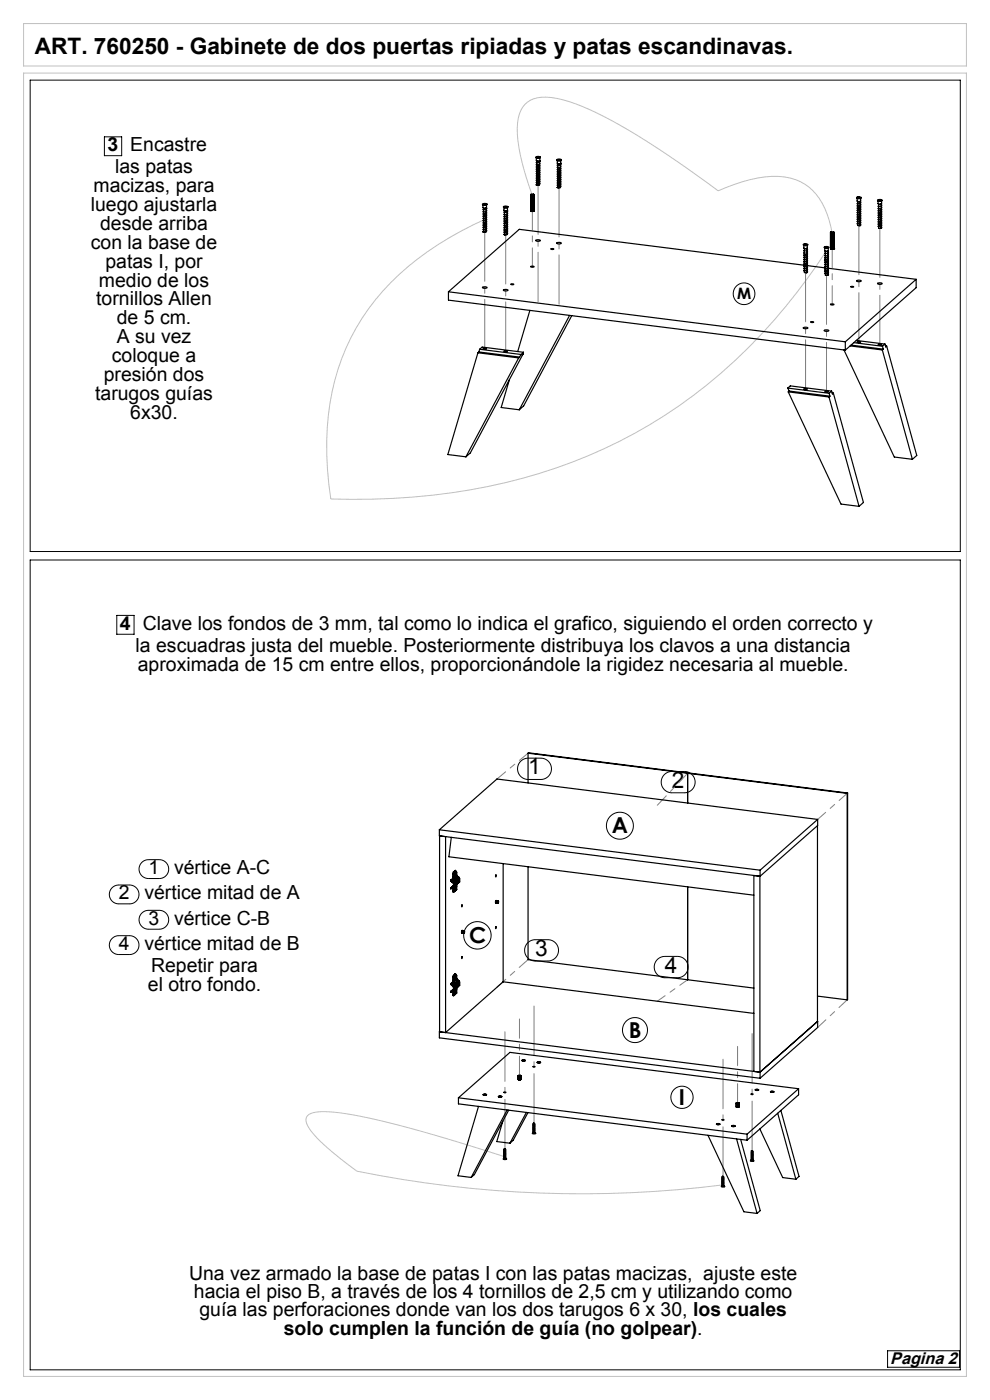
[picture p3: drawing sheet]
<svg xmlns="http://www.w3.org/2000/svg" width="210mm" height="297mm" viewBox="0 0 210 297" stroke-linecap="round" stroke-linejoin="round" font-family="sans-serif">
<defs><g id="words">
<g font-size="4.8">
<text x="7.4" y="11.5">ART. 760250 - Gabinete de dos puertas ripiadas y patas escandinavas.</text>
<text x="112" y="164.3">1</text>
<text x="142.5" y="167.1">2</text>
<text x="113.5" y="202.8">3</text>
<text x="141" y="206.3">4</text>
</g>
<g font-size="4.7">
<text x="129.8" y="176.7">A</text>
<text x="99.5" y="200">C</text>
<text x="133.4" y="220.1">B</text>
<text x="144" y="234.3">I</text>
</g>
<g font-size="4.1">
<text x="22.8" y="32.1">3</text>
<text x="27.6" y="32.1">Encastre</text>
<text x="19.9" y="40.8">macizas, para</text>
<text x="24.4" y="36.8">las patas</text>
<text x="19.3" y="44.8">luego ajustarla</text>
<text x="19.3" y="52.8">con la base de</text>
<text x="21.2" y="48.8">desde arriba</text>
<text x="22.4" y="56.8">patas I, por</text>
<text x="20.4" y="64.8">tornillos Allen</text>
<text x="21" y="60.8">medio de los</text>
<text x="24.8" y="68.8">de 5 cm.</text>
<text x="23.7" y="76.8">coloque a</text>
<text x="24.8" y="72.8">A su vez</text>
<text x="22" y="80.8">presión dos</text>
<text x="20.2" y="84.8">tarugos guías</text>
<text x="27.6" y="88.8">6x30.</text>
<text x="25.5" y="133.6">4</text>
<text x="30.3" y="133.6">Clave los fondos de 3 mm, tal como lo indica el grafico, siguiendo el orden correcto y</text>
<text x="28.8" y="138.3">la escuadras justa del mueble. Posteriormente distribuya los clavos a una distancia</text>
<text x="29.2" y="142.3">aproximada de 15 cm entre ellos, proporcionándole la rigidez necesaria al mueble.</text>
<text x="31.5" y="185.4">1</text>
<text x="36.9" y="185.4">vértice A-C</text>
<text x="25.2" y="190.8">2</text>
<text x="30.6" y="190.8">vértice mitad de A</text>
<text x="31.5" y="196.2">3</text>
<text x="36.9" y="196.2">vértice C-B</text>
<text x="25.2" y="201.6">4</text>
<text x="30.6" y="201.6">vértice mitad de B</text>
<text x="32.1" y="206.3">Repetir para</text>
<text x="31.4" y="210.3">el otro fondo.</text>
<text x="40.1" y="271.5">Una vez armado la base de patas I con las patas macizas, ajuste este</text>
<text x="41.1" y="275.4">hacia el piso B, a través de los 4 tornillos de 2,5 cm y utilizando como</text>
<text x="42.3" y="279.3">guía las perforaciones donde van los dos tarugos 6 x 30, los cuales</text>
<text x="60.2" y="283.1">solo cumplen la función de guía (no golpear).</text>
</g>
<text font-size="3.6" x="188.8" y="289.3">Pagina 2</text>
<text font-size="3.3" x="156.4" y="63.4">M</text>
</g></defs>
<path d="M5 15.5h200v276.5h-200zM5 5h200v9h-200zM103 46.5a60.5 60.5 0 0 0-24.8 19 48.8 48.8 0 0 0-8.9 31l.4 6.2 .5 3.2a132 132 0 0 0 51.2-7.9 108.8 108.8 0 0 0 49.8-38.8l4.3-6.2M112.9 41.4a45 45 0 0 1-3.2-14.3 6.2 6.2 0 0 1 2.8-5.8 9.2 9.2 0 0 1 6.9-.1 63.9 63.9 0 0 1 15.8 7.5l8.7 5.8 8.4 6a29.7 29.7 0 0 1 12.8-3.1 10.9 10.9 0 0 1 10.3 7.9l1.1 4.2M107.2 245.4a256.4 256.4 0 0 0-33.5-9.1 17.2 17.2 0 0 0-7.8-.1 1.6 1.6 0 0 0-.6 2.6 30.5 30.5 0 0 0 7.8 7.7l2.6 2a238.9 238.9 0 0 0 77.8 2.9" fill="none" stroke="#c0c0c0" stroke-width=".21"/>
<g fill="none" stroke="#000" stroke-width=".21">
<path d="M6.4 17h197.3v100h-197.3zM22.1 29h3.7v4h-3.7zM6.4 118.8h197.3v171.8h-197.3zM24.8 130.6h3.6v4h-3.6zM110.5 161.5a2.26 2.26 0 0 1 1.5-.7h2.7a2.26 2.26 0 0 1 2.3 2.3 2.26 2.26 0 0 1-2.3 2.3h-2.7a2.26 2.26 0 0 1-2.1-1.5 2.26 2.26 0 0 1 .6-2.4zM141 164.3a2.26 2.26 0 0 1 1.5-.6h2.7a2.26 2.26 0 0 1 2.3 2.2 2.26 2.26 0 0 1-2.3 2.3h-2.7a2.26 2.26 0 0 1-2.1-1.4 2.26 2.26 0 0 1 .6-2.5zM23.7 188.4a2 2 0 0 1 1.5-.7h2.3a2 2 0 0 1 2 2 2 2 0 0 1-2 2h-2.3a2 2 0 0 1-1.8-1.2 2 2 0 0 1 .3-2.1zM23.7 199.1a2 2 0 0 1 1.5-.6h2.3a2 2 0 0 1 2 2 2 2 0 0 1-2 2h-2.3a2 2 0 0 1-1.8-1.2 2 2 0 0 1 .3-2.2zM30 183a2 2 0 0 1 1.5-.6h2.3a2 2 0 0 1 2 2 2 2 0 0 1-2 2h-2.3a2 2 0 0 1-1.8-1.2 2 2 0 0 1 .3-2.2zM30 193.7a2 2 0 0 1 1.5-.6h2.3a2 2 0 0 1 2 2 2 2 0 0 1-2 2h-2.3a2 2 0 0 1-1.8-1.2 2 2 0 0 1 .3-2.2zM112 200a2.26 2.26 0 0 1 1.5-.6h2.7a2.26 2.26 0 0 1 2.3 2.2 2.26 2.26 0 0 1-2.3 2.3h-2.7a2.26 2.26 0 0 1-2.1-1.4 2.26 2.26 0 0 1 .6-2.5zM139.5 203.5a2.26 2.26 0 0 1 1.5-.6h2.7a2.26 2.26 0 0 1 2.3 2.3 2.26 2.26 0 0 1-2.3 2.2h-2.7a2.26 2.26 0 0 1-2.1-1.4 2.26 2.26 0 0 1 .6-2.5z"/>
<path d="M188.3 286.6h15.2v3.5h-15.2z"/>
<circle cx="157.8" cy="62.3" r="2.3"/>
<circle cx="131.5" cy="175.2" r="2.86"/>
<circle cx="101.3" cy="198.4" r="2.91"/>
<circle cx="134.7" cy="218.5" r="2.65"/>
<circle cx="144.7" cy="232.8" r="2.36"/>
</g>
<path d="M102.8 74v-24.8M107.3 74.5v-24.7M114.1 64v-24.8M118.6 64.5v-24.7M182.2 72.6v-24.8M186.6 73.1v-24.7M170.9 82.5v-24.7M175.3 83.1v-24.7" fill="none" stroke="#808080" stroke-width=".21" stroke-dasharray="15.2 1.3 1.3 1.3" stroke-dashoffset="4.8"/>
<path d="M112.9 44.8v11.8M176.5 64.6v-11.8" fill="none" stroke="#808080" stroke-width=".21" stroke-dasharray="15.2 1.3 1.3 1.3" stroke-dashoffset="11.3"/>
<path d="M112 159.8l-6.6 5.5M173.4 218l6.3-5.9" fill="none" stroke="#808080" stroke-width=".21" stroke-dasharray="15.2 1.3 1.3 1.3" stroke-dashoffset="12.9"/>
<path d="M113.3 238.3v-24.9M107.1 243.7v-24.8M153.4 249.6v-24.9M159.5 244.1v-24.8" fill="none" stroke="#808080" stroke-width=".21" stroke-dasharray="15.2 1.3 1.3 1.3" stroke-dashoffset="4.7"/>
<path d="M112 203.6l-6.6 5.8" fill="none" stroke="#808080" stroke-width=".21" stroke-dasharray="15.2 1.3 1.3 1.3" stroke-dashoffset="12.7"/>
<path d="M110.2 228.2v-12M156.5 234v-12" fill="none" stroke="#808080" stroke-width=".21" stroke-dasharray="15.2 1.3 1.3 1.3" stroke-dashoffset="11.1"/>
<path d="M139.4 170.8l6.5-6.8" fill="none" stroke="#808080" stroke-width=".21" stroke-dasharray="15.2 1.3 1.3 1.3" stroke-dashoffset="12.5"/>
<path d="M145.9 207.8l-6.5 4.6" fill="none" stroke="#808080" stroke-width=".21" stroke-dasharray="15.2 1.3 1.3 1.3" stroke-dashoffset="13.2"/>
<path d="M173.4 173.8l6.3-5.5" fill="none" stroke="#808080" stroke-width=".21" stroke-dasharray="15.2 1.3 1.3 1.3" stroke-dashoffset="13"/>
<g fill="none" stroke="#000" stroke-width=".25">
<path d="M113.7 33.3l.3-.1a.39 .39 0 0 1 .6 .2l-.6 .1zM113.7 33.4l.4 .2 .5-.2M113.8 33.5v.6l.3 .1 .4-.1v-.6M113.8 34.1l.1 .1M113.8 39.2l.1 .1M113.9 34.2v.2M113.9 35v.4M113.9 35.5v.3M113.9 36v.3M113.9 37.8v.4M113.9 38.3v.4M113.9 38.8v.3"/>
<path d="M113.9 36.9h.1M114 33.3v.1M114.1 39.2l-.2 .1M114.2 33.3h.2l-.3 .1-.1-.1M114.2 33.3h-.2M114.2 33.3v.1M114.4 38.7v.3l-.5 .1M114.4 38.2v.3l-.5 .2M114.4 37.7a.4 .4 0 0 1-.5 .5M114.4 37.3a.41 .41 0 0 1-.5 .4v-.3l.2-.1M114.4 36.8a.41 .41 0 0 1-.5 .4v-.3M114.4 36.3v.3l-.3 .2h-.2v-.4"/>
<path d="M114.4 35.8v.3l-.5 .2M114.4 35.4a.4 .4 0 0 1-.5 .4M114.4 34.9a.4 .4 0 0 1-.5 .5M114.4 38.8l.1 .2-.8 .2 .2-.1M114.4 38.3l.1 .3-.8 .1h.2M114.4 37.8l.1 .1v.2l-.8 .1h.2M114.4 35.5l.1 .3-.8 .1 .2-.1M114.4 35l.2 .1-.1 .2-.8 .1h.2M114.4 34.5l.2 .2-.1 .2-.8 .1 .2-.1v-.4M114.4 39.1l-.1 .2-.4-.1M114.4 34.4v.3M114.4 37.4l.2 .1-.1 .2-.8 .1 .2-.1"/>
<path d="M114.4 36.9l.2 .1-.2 .2-.7 .1h.2M114.4 36.4l.2 .2-.2 .2h-.7h.2M114.4 35.9l.1 .3-.8 .2 .2-.1M114.4 34.2h.2l-.2 .2-.7 .1 .2-.1M114.5 34.1l-.6 .1M118.1 33.9l.3-.1a.39 .39 0 0 1 .6 .2l-.6 .1zM118.1 34l.4 .1h.4M118.2 34v.6l.4 .1 .4-.1v-.6M118.2 34.7l.6 .1M118.3 35.1v.4M118.3 35.6v.3M118.3 37.5v.3"/>
<path d="M118.3 37.9v.4M118.3 39.3v.4M118.3 37.5h.1M118.4 33.9h.1M118.5 39.8h-.2M118.6 37.9h-.3M118.7 33.8l.1 .1-.3 .1-.1-.1M118.7 33.8l-.3 .1M118.7 33.8v.2M118.8 39.2a.58 .58 0 0 1-.6 .6l.7-.1 .1-.2-.2-.2M118.8 38.8v.3l-.5 .1M118.8 38.3a.4 .4 0 0 1-.5 .5v-.4"/>
<path d="M118.8 37.8a.59 .59 0 0 1-.6 .5l.7-.1 .1-.2-.2-.1M118.8 37.3a.59 .59 0 0 1-.6 .6l.7-.1 .1-.2-.2-.2M118.8 36.9l-.1 .3-.4 .1M118.8 36.4v.3l-.5 .2M118.8 35.9a.4 .4 0 0 1-.5 .5v-.4M118.8 35.5a.4 .4 0 0 1-.5 .4M118.8 38.9l.2 .3-.8 .1 .1-.4M118.8 38.4l.2 .1-.1 .2-.8 .1h.3M118.8 37l.2 .1-.1 .2-.7 .1h.1v-.4M118.8 36.5l.2 .3-.8 .2 .1-.5M118.8 36l.2 .3-.9 .2 .3-.1M118.8 35.6l.2 .1-.1 .2-.8 .1 .3-.1"/>
<path d="M118.8 35.1l.2 .1-.1 .2-.7 .1h.2M118.8 39.7l-.1 .2-.4-.1M118.8 35v.2M118.9 34.7l.1 .1-.1 .2-.7 .1 .1-.1v-.3M118.9 34.7l-.1 .1M119.1 34l-.2 .1M102.3 43.3l.3-.1a.39 .39 0 0 1 .7 .2l-.6 .1zM102.4 43.4l.1 .1M102.5 43.5v.6l.3 .1 .4-.1v-.6M102.5 43.5h.7M102.5 44.1l.4 .1 .3-.1M102.5 49.2h.1"/>
<path d="M102.6 44.5v.4M102.6 45.9v.4M102.6 46.4v.4M102.6 48.3v.3M102.6 48.8v.3M102.6 46.9h.1M102.7 43.3v.1M102.8 49.2h-.2M102.9 43.3h.1l-.2 .1-.1-.1M102.9 43.3h-.2M102.9 43.3v.1M103.1 48.7v.2l-.5 .2"/>
<path d="M103.1 48.2l-.1 .3-.4 .1M103.1 47.7a.4 .4 0 0 1-.5 .5v-.4M103.1 47.2a.41 .41 0 0 1-.5 .5v-.4h.2M103.1 46.8a.41 .41 0 0 1-.5 .4v-.3M103.1 46.3l-.1 .4-.4 .1M103.1 45.8l-.1 .3-.4 .2M103.1 45.3a.4 .4 0 0 1-.5 .5v-.3M103.1 44.9a.41 .41 0 0 1-.5 .4v-.3M103.1 48.8l.1 .2-.8 .2 .2-.1M103.1 48.3l.1 .3-.8 .1h.2M103.1 47.8l.1 .1v.2l-.8 .1h.2M103.1 47.3l.1 .1v.3h-.8h.2"/>
<path d="M103.1 46.9l.2 .1-.2 .2-.7 .1 .2-.1M103.1 46.4l.2 .1-.2 .3h-.7h.2M103.1 45.9l.1 .3-.8 .1h.2M103.1 45.4l.1 .4-.8 .1 .2-.1M103.1 45l.1 .1v.2l-.8 .1h.2M103.1 44.5l.1 .1-.1 .3h-.7h.2M103.1 49.1l-.1 .2-.4-.1M103.1 44.4v.2M103.1 44.1l.2 .1-.2 .2-.7 .1 .2-.1v-.2M103.3 43.4l-.1 .1M106.8 43.8l.3-.1a.39 .39 0 0 1 .6 .3h-.6zM106.8 43.9l.5 .2 .4-.2"/>
<path d="M106.9 44v.6l.4 .1 .3-.1v-.6M106.9 44.6l.4 .2 .3-.2M107 49.8h.1M107 46.5v.3l.5-.2M107 46v.4l.5-.3M107 45.5v.4M107 47v.3M107 47.4v.4M107 48.4v.3M107 48.8v.4M107 49.3v.4M107 47.4h.1"/>
<path d="M107.1 43.8v.1M107.2 49.8h-.2M107.3 47.9h-.3v.4M107.3 43.8l.2 .1-.3 .1-.1-.2M107.3 43.8h-.2M107.3 43.8v.1M107.5 47.5l-.5 .3M107.5 48l-.5 .3M107.5 45.7l-.5 .2M107.5 47.1l-.5 .2M107.5 49.4l-.5 .3M107.5 48.5l-.5 .2"/>
<path d="M107.5 48.7v.3l-.5 .2M107.5 49.3l.2 .3-.9 .1h.2M107.5 48.8l.2 .3-.9 .2 .2-.1M107.5 48.4l.2 .1-.1 .2-.8 .1 .2-.1M107.5 47.9l.2 .1-.1 .2-.8 .1h.2M107.5 47.4l.2 .2-.1 .2-.7 .1 .1-.1M107.5 47l.2 .1-.2 .2-.7 .1 .2-.1M107.5 46.5l.2 .3-.9 .1h.2M107.5 46l.1 .3-.8 .1h.2M107.5 45.5l.2 .1-.1 .3-.8 .1 .2-.1M107.5 45.1l.2 .1-.1 .2-.7 .1 .1-.1v-.3M107.5 49.7l-.1 .1h-.4"/>
<path d="M107.5 45v.2M107.5 45.4v.3M107.5 45.9v.2M107.5 46.4v.2M107.5 46.9v.2M107.5 47.3v.2M107.5 47.8v.2M107.5 48.3v.2M107.5 49.2v.2M107.5 44.7h.2l-.1 .3h-.8h.2v-.3M112.6 41.3h.1M112.6 44.8h.1"/>
<path d="M112.6 56.5l.7 .1-.4 .1zM112.6 41.3v3.5M112.6 41.3v3.4M112.6 41.4h.1M112.6 41.3v.1M112.6 41.2v.1M112.6 41.4v3.4M112.7 41.4h.1M112.6 41.2l.6 .1zM112.7 44.8h.5M112.7 41.2l-.1 .1M112.7 44.8h.1"/>
<path d="M112.7 41.4v3.4M112.7 41.4l.1 3.4M112.8 41.4h.1M112.8 44.8h.1M112.8 41.4v3.4M112.9 41.4h.1M112.9 44.8h.1M112.9 44.8h-.1M112.9 41.4v3.5M112.9 44.8v.1M113 41.4h.1M113 41.4l-.1 3.4"/>
<path d="M113 44.8v.1M113 41.4v3.5M113 44.8h.1M113.1 41.4v3.4M113.1 41.4h.1M113.1 44.8h.1M113.2 41.4h-.1M113.2 44.8h-.1M113.2 41.4v3.4M113.2 41.2v.1M113.2 44.8h.1M113.2 41.4h.1"/>
<path d="M113.2 41.2h.1M113.3 41.3h.1M113.3 41.3v.1M113.3 41.3v3.5M113.3 41.3h-.1M113.3 41.3v3.4M113.3 44.8h-.1M113.3 41.4h-.1M113.3 44.7v.1M113.7 51h.9a.58 .58 0 0 1-.9 0zM116.9 52.8h.6l-.4 .1zM118.1 51.5h.9a.58 .58 0 0 1-.9 0z"/>
<path d="M170.4 51.9l.3-.2a.39 .39 0 0 1 .6 .3l-.6 .1zM170.4 52l.5 .1 .4-.1M170.5 52v.6l.4 .1 .3-.1 .1-.6M170.5 52.7l.1 .1M170.6 57.5v.3l.4 .1M170.6 52.7v.4M170.6 53.7v.4M170.6 54.2v.3M170.6 55.6v.4M170.6 56.1v.3M170.6 56.5v.4M170.6 56.3l-60.4-7.6-15.1 13.2"/>
<path d="M170.6 52.8h.5M170.7 51.8v.1M171 51.8l.1 .1-.3 .1-.1-.2M171 51.8h-.3M171 51.8v.2M171 57.7l.2 .1M171 57.7v.2M171.1 57.4l-.1 .3M171.1 56.9v.3l-.3 .2h-.2v-.4M171.1 56.4a.4 .4 0 0 1-.5 .5M171.1 56a.4 .4 0 0 1-.5 .4M171.1 55.5a.41 .41 0 0 1-.5 .5"/>
<path d="M171.1 55v.3l-.3 .2h-.2v-.4M171.1 54.6v.2l-.3 .2h-.2v-.3M171.1 54.1a.4 .4 0 0 1-.5 .4M171.1 53.6a.4 .4 0 0 1-.5 .5M171.1 57.5l.2 .1-.1 .2M171.1 57l.2 .3-.9 .1h.2M171.1 56.5l.1 .3-.8 .2 .2-.1M171.1 56.1l.2 .1-.1 .2-.8 .1 .2-.1M171.1 55.6l.2 .1-.1 .2-.8 .1h.2M171.1 55.1l.2 .2-.1 .2-.8 .1 .2-.1M171.1 54.7l.2 .2-.9 .2 .2-.1M171.1 54.2l.2 .3-.9 .1h.2"/>
<path d="M171.1 53.7l.2 .1-.1 .2-.8 .1h.2M171.1 53.2l.2 .2-.1 .2-.7 .1 .1-.1v-.4M171.1 52.8l.2 .1-.1 .2-.7 .1 .1-.1M171.1 52.7v.2M171.1 53.1v.3M171.2 57.8l-.2 .1M171.2 52.7l-.1 .1M171.3 56.3l3.8 .5M174.8 52.4l.3-.1a.39 .39 0 0 1 .7 .2l-.7 .1zM174.9 52.5l.1 .1M174.9 53.2l.4 .1 .4-.1M174.9 52.6v.6"/>
<path d="M175 52.6h.7M175 53.2l.3 .2 .4-.2M175.1 58v.4h.4M175.1 53.3v.4M175.1 53.8v.4M175.1 55.2v.4M175.1 55.7v.3M175.2 52.4v.1M175.4 52.4h.1l-.3 .1v-.1M175.4 52.4h-.2M175.4 52.4v.1M175.5 58.3l.1 .1"/>
<path d="M175.5 58.3v.1M175.6 57.9l-.1 .4M175.6 57.5l-.1 .3-.3 .1h-.1v-.3M175.6 57a.4 .4 0 0 1-.5 .5v-.4M175.6 56.5a.4 .4 0 0 1-.5 .5v-.4M175.6 56.1a.41 .41 0 0 1-.5 .4v-.3M175.6 55.6l-.1 .3-.4 .1M175.6 55.1l-.1 .3-.4 .2M175.6 54.6a.4 .4 0 0 1-.5 .5v-.4M175.6 54.2a.4 .4 0 0 1-.5 .4v-.3M175.6 58l.2 .2-.2 .2M175.6 57.6l.1 .3-.8 .1 .2-.1"/>
<path d="M175.6 57.1l.1 .3-.8 .1h.2M175.6 56.6l.1 .1v.3h-.8h.2M175.6 56.2l.1 .1-.1 .2-.7 .1 .2-.1M175.6 55.7l.2 .1-.2 .2-.7 .1h.2M175.6 55.2l.1 .3-.8 .1h.2M175.6 54.7l.1 .3-.8 .2 .2-.1M175.6 54.3l.1 .1v.2l-.8 .1 .2-.1M175.6 53.8l.1 .1-.1 .2-.7 .1h.2M175.6 53.3l.1 .2-.1 .2-.7 .1 .2-.1M175.6 53.3v.2M175.6 53.7v.2M175.6 58.4h-.1"/>
<path d="M175.7 52.6v.6M175.7 56.9l18.6 2.4M175.8 52.5l-.1 .1M176.2 52.8h.1M176.2 49.3h.1M176.2 49.4h.1M176.2 49.3v3.5M176.3 52.8h.1M176.3 49.2l.5 .1zM176.3 52.8h.5M176.3 49.2l-.1 .1M176.3 49.4h.1"/>
<path d="M176.3 49.4v3.4M176.3 52.8h-.1M176.3 52.8l.1 .1M176.4 49.4h.1M176.4 49.4v3.5M176.4 52.8v.1M176.4 52.9h.1M176.5 52.9h.1M176.5 49.4v3.5M176.5 52.9h-.1M176.5 49.4h-.1M176.5 49.4h.1"/>
<path d="M176.5 49.4v.1M176.6 49.4h-.1M176.6 52.9h-.1M176.6 52.9h.1M176.6 49.4h.1M176.6 49.4v3.5M176.7 52.8v.1M176.7 49.4h.1M176.7 49.4v3.5M176.7 52.8h.1M176.8 49.4h.1M176.8 49.4l-.1 3.4"/>
<path d="M176.8 52.8h.1M176.8 49.2l.1 .1M176.8 49.4v3.4M176.8 49.2v.1M176.9 52.8h.1M176.9 49.3h.1M176.9 49.3l-.1 3.5M176.9 49.3h-.1M176.9 49.4h.1M176.9 49.3v3.5M176.9 52.7h.1M181.7 41.9l.3-.1a.39 .39 0 0 1 .6 .2l-.6 .1z"/>
<path d="M181.7 42l.5 .2 .5-.2M181.7 59.5l.3-.1a.34 .34 0 0 1 .4 0 .34 .34 0 0 1 .2 .3h-.2a.46 .46 0 0 1-.7-.2zM181.8 42.1v.5l.6 .1M181.8 42.7l.6 .1M181.9 42.8v.4h-.1l.7-.1 .1-.2-.2-.1M181.9 47.5l.1 .3 .3 .1M181.9 44.7v.3M181.9 45.2v.3M181.9 45.6v.4M181.9 46.1v.4M181.9 46.6v.3M181.9 47v.4"/>
<path d="M182.1 41.9v.1M182.3 41.9h.1l-.3 .1v-.1M182.3 41.9h-.2M182.3 41.9v.1M182.3 47.8l.2 .1M182.3 47.8v.1M182.4 47.4l-.1 .4M182.4 46.9v.3l-.5 .2M182.4 46.5a.4 .4 0 0 1-.5 .4M182.4 46a.4 .4 0 0 1-.5 .5M182.4 45.5a.41 .41 0 0 1-.5 .5M182.4 45.1v.3l-.5 .1"/>
<path d="M182.4 44.6v.3l-.5 .1M182.4 44.1a.4 .4 0 0 1-.5 .5v-.4M182.4 43.6a.4 .4 0 0 1-.5 .5v-.4M182.4 47.5l.2 .2-.1 .2M182.4 47l.2 .3-.8 .2 .1-.1M182.4 46.6l.2 .3-.8 .1 .2-.1M182.4 46.1l.2 .1-.1 .2-.7 .1h.2M182.4 45.6l.2 .1-.1 .3h-.7h.2M182.4 45.1l.2 .2-.1 .2-.7 .1 .1-.1M182.4 44.7l.2 .3-.8 .1 .1-.1M182.4 44.2l.2 .3-.8 .1h.2M182.4 43.7l.2 .1-.1 .3h-.7h.2"/>
<path d="M182.4 43.3l.2 .1-.1 .2-.7 .1 .2-.1-.1-.3M182.4 42.8v.1M182.4 43.2v.2M182.5 47.9h-.2M182.5 42.7l-.1 .1M182.6 42.1v.5l-.2 .1M186.2 42.4l.2-.1a.39 .39 0 0 1 .7 .3h-.6zM186.2 42.5l.3 .2 .5-.1M186.3 42.6v.6l.3 .1 .4-.1v-.6M186.3 43.2l.1 .1M186.4 48.1v.3h.4M186.4 43.3v.4"/>
<path d="M186.4 44.3v.4M186.4 44.8v.3M186.4 46.2v.3M186.4 43.3h.5M186.5 42.4v.1M186.7 42.4l.1 .1h-.2l-.1-.1M186.7 42.4h-.2M186.7 42.4v.1M186.8 48.3l.1 .1M186.8 48.3v.1M186.9 48l-.1 .3M186.9 47.5v.3l-.4 .1-.1 .1v-.4"/>
<path d="M186.9 47a.4 .4 0 0 1-.5 .5v-.4M186.9 46.5a.4 .4 0 0 1-.5 .5v-.3M186.9 46.1a.41 .41 0 0 1-.5 .4M186.9 45.6v.3l-.3 .2h-.2v-.4M186.9 45.1v.3l-.4 .2h-.1v-.4M186.9 44.7a.4 .4 0 0 1-.5 .4M186.9 44.2a.4 .4 0 0 1-.5 .5M186.9 48.1l.2 .1-.2 .2M186.9 47.6l.1 .3-.8 .1h.2M186.9 47.1l.1 .3-.8 .1h.2M186.9 46.6l.1 .2v.2l-.8 .1 .2-.1M186.9 46.2l.2 .1-.2 .2-.7 .1h.2"/>
<path d="M186.9 45.7l.2 .2-.2 .2h-.7h.2M186.9 45.2l.1 .3-.8 .2 .2-.1M186.9 44.8l.1 .3-.8 .1 .2-.1M186.9 44.3l.1 .1v.2l-.8 .1h.2M186.9 43.8l.2 .1-.1 .3-.8 .1 .2-.1v-.4M186.9 43.3l.2 .2-.2 .2-.7 .1 .2-.1M186.9 43.3v.2M186.9 43.7v.2M186.9 48.4h-.1M187 43.2l-.1 .1M187.1 42.5l-.1 .1M194.3 59.3l-15 13.2"/>
<path d="M194.3 59.3v1.7l-15 13.3M95.1 61.9l84.2 10.6M95.1 61.9v1.8l84.2 10.6M101.4 74.8l-6.4 21.6 3.8 .5M101.4 74.8l8.6 1.1M101.6 74.7l8.6 1.1M101.6 74.7l-.2 .1M101.7 74.1l-.1 .6M101.7 74.1l8.8 1.1M101.7 74.1l.6-.5 8.7 1.1M102.4 60.9l.3-.1a.34 .34 0 0 1 .4 0 .34 .34 0 0 1 .2 .3l-.3 .1a.46 .46 0 0 1-.6-.3zM102.5 73.9h.1a.32 .32 0 0 1 .3-.1 .32 .32 0 0 1 .2 .2l-.4 .1z"/>
<path d="M106.8 61.5l.3-.1a.34 .34 0 0 1 .4-.1 .34 .34 0 0 1 .2 .3l-.2 .1a.46 .46 0 0 1-.7-.2zM106.9 74.5l.1-.1a.32 .32 0 0 1 .4-.1 .32 .32 0 0 1 .2 .3h-.5zM108.4 60.3h.6l-.4 .1zM110 75.9l-11.2 21M110.2 75.8l-.2 .1M110.5 75.2l-.3 .6M110.8 75.1h.1M110.9 75.1l-11.1 21-1 .8M111 74.7l-.3 .6 .2-.2M111 74.7l-.5 .5M112.4 65.8l-2.6 8.8M120.8 66.9l-10.7 20"/>
<path d="M121.3 67l-10.2 19.1-1 .8M170.4 69.5h.9a.58 .58 0 0 1-.9 0zM172 68.3h.6l-.3 .1zM174.9 70.1h.9a.58 .58 0 0 1-.9 0zM176.2 64.5l.7 .1-.4 .1zM179 74.2l10.7 22.8 3.8 .4M179.3 72.5v1.8M180.3 73.4l6.9 .8M180.5 60.8h.6l-.4 .1zM180.5 73.2l6.9 .9M181.1 72.7l6.1 .8M181.6 72.2l6.1 .8"/>
<path d="M181.8 72.5h.2a.32 .32 0 0 1 .3-.1 .32 .32 0 0 1 .2 .2l-.4 .1zM186.2 60.1l.3-.1a.34 .34 0 0 1 .4-.1 .34 .34 0 0 1 .2 .3l-.2 .1a.46 .46 0 0 1-.7-.2zM186.3 73.1l.1-.1a.32 .32 0 0 1 .3-.1 .32 .32 0 0 1 .3 .3h-.5zM187.2 74.2l6.3 23.2M187.2 73.5l.2 .6M187.4 74.1l-.2 .1M187.7 73l.2 .6 .2-.2M187.7 73l-.5 .5M187.8 73.4h.3M188.1 73.4l6.4 23.2-1 .8M108.1 80.5l-1.8 6 3.8 .4M167.1 82.3l8.8 1.1"/>
<path d="M167.1 82.3l.3 .7M167.1 82.3l.5-.4 8.8 1.1M167.2 83.1l11.2 23.8 3.8 .5M167.2 83.1l8.6 1.1M167.4 83l8.6 1M167.4 83l-.2 .1M170.5 82.5l.1-.1a.33 .33 0 0 1 .4-.1 .33 .33 0 0 1 .2 .3l-.5 .1zM175 83.1l.1-.1a.33 .33 0 0 1 .3-.1 .33 .33 0 0 1 .2 .3h-.4zM175.8 84.2l6.4 23.2M175.9 83.4l.1 .6M176 84l-.2 .2M176.4 83l-.5 .4"/>
<path d="M176.4 83l.2 .6 .2-.2M176.5 83.4h.3M176.8 83.4l6.4 23.2-1 .8M112 159.8l33.9 4.2M112 159.8l34 4.2M112 159.8v6.3M93.2 176l68 8.6M95.7 177.6l-.5 4.2 64.7 8.1M145.9 164l33.8 4.3M145.9 164v6.4M146 164h-.1M146 164l33.8 4.2"/>
<path d="M173.4 175.2v41.5M173.4 173.8v1.3l-12.2 10.8-68-8.6v-1.3M173.4 173.8l-12.2 10.8M173.4 173.8l-68-8.5-12.2 10.7M179.7 168.3v43.8M179.8 168.2l-.1 .1M179.8 168.2l-.1 43.9M95.6 186.7l.3 .4M95.6 186.8h.1M95.6 186.7h.1M95.6 188.5h.1M95.7 186.9l.1 .1"/>
<path d="M95.7 186.7v.2M95.7 188.4v.1M95.7 188.3h.1M95.8 188.3l-.2 .2M95.8 187h.1M95.8 188.3h.1M95.8 188.3h-.1M95.9 187v.1M95.9 188.3h.1M95.9 187.1l.1 .1M95.9 187.1h.1M95.9 188.2h.1"/>
<path d="M95.9 188.3l-.2 .1M95.9 188.2v.1M96 187.2l.4 .4M96 188.2h-.1M96 188.2l-.1 .1M96 188.2h.1M96 186.4l-.4 .3M96 186.4h.1M96 188.1l-.1 .1M96 188.1v.1M96.1 188.2v.2M96.1 188.2l-.4 .3"/>
<path d="M96.1 186.5l.1 .1M96.1 186.4l-.4 .3M96.1 186.5l-.4 .4M96.1 188l-.4 .4M96.1 188l-.4 .3M96.1 186.1l-.1 .3M96.1 189.1l.1 .2M96.1 188.4h.1M96.1 185.3h.1M96.1 186.1h.1M96.1 185.3v.8M96.1 188.4v.7"/>
<path d="M96.1 189.1h.1M96.1 188.2l.1 .2M96.1 187.9v.1M96.1 187.9v.3h-.1M96.1 187.9h.2M96.2 186.6l-.4 .4M96.2 186.6h.1M96.2 186.1l-.1 .3M96.2 189.1l.1 .2M96.2 185.3v.8M96.2 188.4v.7M96.2 185l-.1 .3"/>
<path d="M96.2 185h.1M96.2 187.4v.1M96.2 188.2h-.1M96.2 187.2v.2M96.2 188v.2M96.2 188.2v.1M96.2 186l-.1 .5M96.2 189.1h.1M96.2 185.3v.7M96.2 188.3v.8M96.2 188h.1M96.2 187.5h.1"/>
<path d="M96.2 186.6l-.3 .4M96.3 185l-.1 .3M96.3 185.1l-.1 .2M96.3 185.1v.1M96.3 187.5l.1 .1M96.3 187.9h.1M96.3 188.1v.2M96.3 186l-.1 .6M96.3 186h-.1M96.3 185.3h-.1M96.3 188.3h-.1M96.3 189l-.1 .1"/>
<path d="M96.3 189v.1M96.3 189l.1 .1M96.3 185.3v.7M96.3 188.3v.7M96.3 186h.1M96.3 185.3h.1M96.3 188.3h.1M96.3 189.1h.1M96.3 185.2v.1M96.3 185.2h.1M96.4 187.9l-.1 .1M96.4 187.9l.2-.3-.3 .4"/>
<path d="M96.4 188v.3M96.4 186l-.2 .6M96.4 185.3h.1M96.4 189.1h.1M96.4 185.3v.7M96.4 188.3v.8M96.4 185.2v.1M96.4 185.2l.1 .1M96.5 188v.3M96.5 187.5v.2M96.5 187.7h.1M96.5 184.7h.1"/>
<path d="M96.5 184.7l-.3 .3M96.5 187.1l.1 .1M96.5 187.1v.1M96.5 187.1l-.3 .3M96.5 186l-.1 .6h-.2M96.5 186h-.1M96.5 188.3h-.1M96.5 189l-.1 .1M96.5 185.3v.7M96.5 188.3v.7M96.5 187.4v.3M96.5 187.7l-.3 .2"/>
<path d="M96.6 185.6v.3M96.6 188.4v.2M96.6 187.4l-.1 .3M96.6 185.9v.1l.1-.1M96.6 188.6v.1l.1-.1M96.6 185.9h.1M96.6 188.6h.1M96.6 185.8h.1M96.6 187.4v.2M96.6 187.4v.3M96.6 187.2v.1M96.6 187.2l-.4 .3"/>
<path d="M96.6 185.6l.1 .1M96.6 184.8l.1 .1M96.6 184.7l.1 .2M96.6 184.7l-.3 .3M96.6 184.8l-.3 .3M96.6 188.3l.1 .2-.1-.2M96.6 185.5l.1 .2M96.6 188.9v.1M96.6 184.7h-.1M96.6 187.3l-.2 .3M96.7 187.3v.4M96.7 185.3l-.1 .3"/>
<path d="M96.7 188l-.1 .3M96.7 185.3v.2M96.7 188.1v.1zM96.7 185.7h.1M96.7 185.5h-.1M96.7 188.2l-.1 .1M96.7 188.2h.1M96.7 187.9l.1 .3-.2 .4zM96.7 185.2l.1 .3-.2 .4zM96.7 184.9l-.4 .3M96.7 184.9h.1M96.7 187v.4z"/>
<path d="M96.8 185.4v.3M96.8 188.1v.3M96.8 188.1l-.2 .2M96.8 185.4l-.2 .1M96.8 186.9l.1 .3-.2 .3zM96.8 185.7h.1M96.8 188.4h.1M96.8 184.9l.1 .1M96.8 184.9l-.4 .3M96.8 184.9h.1M96.8 185.7l-.1 .4-.1-.2M96.8 185.4l-.1-.2-.1 .4"/>
<path d="M96.8 188.4l-.1 .4-.1-.2M96.8 188.2l-.1-.3-.1 .5M96.8 188.8l-.5 .5M96.9 185.7v.4h.2M96.9 188.7h.1M96.9 185l-.4 .3M96.9 188.7l-.4 .3M96.8 188.8h.1M96.9 185.7v.3M96.9 185h.1M96.9 185.7h.1M96.9 185v.7"/>
<path d="M96.9 188v.7M96.9 185.8l.1 .1M96.9 185.7v.1M96.9 185.8h.1M96.9 187.5v.5zM97 186l.1 .1M97 186h-.1M97 185.9v.1M97 185.9h.1M97.1 186.5v.9M97.1 187.4l-.9 .8M97.1 186.5v.1"/>
<path d="M97.1 187.4h.1M97.1 185.9l.1 .1M97.1 185.9l-.1 .1M97.1 186.6h.1M97.1 186.6v.8M97.2 186v.1M97.2 186l-.1 .1M97.2 186h.1M97.2 186l-1.3 1.1M97.2 186.1l-1.2 1.1M97.2 186.1h.2M97.2 186.6l-.1 .8"/>
<path d="M97.3 187v-.3v.3M97.3 186.6l.2 .2-.2 .3zM97.4 186.2h.1M97.4 186.1l-1.2 1.1M97.4 186.1v.1M97.4 186.3l-.3 .2M97.4 186.3h.1M97.4 186.2l-1.2 1M97.4 186.2v.1M97.4 186.3l.1 .1-.3 .2M97.4 186.3l-.3 .3M97.5 187.1h.1"/>
<path d="M97.5 187.1l-.3 .3M97.5 186.4v.7M98 197.4l-.1 .4 .1 .1M98 192v.4zM98 197.4h.1M98 197.9h.4M98.2 197.4l-.2 .2 .1 .3M98.5 197.5h.1M98.5 197.5v.4M98.5 197.5l-.4-.1-.1 .5M98.5 197.5v.4zM98.5 197.9h.1"/>
<path d="M105.2 185.6v.4zM105.2 196.6v.4zM105.3 191l-.2 .2 .1 .4M105.4 191.1l-.2 .2 .1 .2M105.7 191.1h-.4l-.1 .2v.2l.4 .1M105.7 191.2v.3zM105.7 191.5v.1M105.7 191.2v.4M105.7 191.2h.1M106.7 183.2v25.1M112 183.9v19.7l47.9 6M145.9 188.1v19.7"/>
<path d="M159.9 185.7v41.6l1.3 .2M161.2 184.6v44.1M93.2 218.9v1.3l68 8.5M93.2 218.9l68 8.6M93.2 218.9h.1M95.6 208.7l.3 .3M95.6 208.7h.1M95.6 210.4h.1M95.7 208.8l.1 .1M95.7 208.7v.1M95.7 210.4v.1M95.7 210.3h.1"/>
<path d="M95.8 210.3l-.1 .1M95.8 210.2l-.1 .3M95.8 208.9h.1M95.8 210.2l.1 .1M95.8 210.2l-.1 .1M95.8 210.2h.1M95.9 209l.2 .2M95.9 208.9v.1M95.9 210.2v.1M95.9 210.2h.1M95.9 210.1h.1M95.9 209.1h.1"/>
<path d="M95.9 210.2l-.1 .1M95.9 209v.1M96 210.1l-.1 .1M96 209.1h.1M96 210.1l.1 .1M96 208.3h.1M96 208.3l-.4 .4M96 210.1h-.1M96 210.1h.1M96.1 210.2v.1M96.1 210.1l-.4 .4M96.1 208.5l.1 .1"/>
<path d="M96.1 208.3l-.4 .4M96.1 208.5l-.4 .3M96.1 209.9h.1M96.1 208l-.1 .3M96.1 211l.1 .2M96.1 207.3v.7M96.1 210.3v.7M96.1 210.3h.1M96.1 207.3h.1M96.1 208h.1M96.1 211h.1M96.1 210.2l.1 .1"/>
<path d="M96.1 209.1l.1 .1M96.1 209.2v.2l.2 .1M96.1 209.9l-.1 .2M96.1 209.9l-.4 .3M96.1 209.9v.2h-.1M96.1 209.9h.2M96.2 208.6l-.4 .3M96.2 208.6h.1M96.2 209.8l-.1 .1M96.2 209.8l.1 .1M96.2 208l-.1 .3M96.2 211l.1 .2"/>
<path d="M96.2 207.3v.7M96.2 210.3v.7M96.2 206.9l-.1 .4M96.2 206.9h.1M96.2 209.4h.1M96.2 210l-.1 .2M96.2 209.2v.2M96.2 208l-.1 .5M96.2 211l.1 .1M96.2 207.2v.8M96.2 209.9v.1M96.2 209.9h.1"/>
<path d="M96.2 208.6l.1 .1M96.2 208.6l-.3 .3M96.3 206.9l-.1 .4M96.3 207.1l-.1 .1M96.3 207.1v.1M96.3 209.4l.1 .1M96.3 211v.1M96.3 209.9h.1M96.3 210v.3M96.3 209.8v.1M96.3 209.8h.1M96.3 209.5h.1"/>
<path d="M96.3 208.7l-.4 .3M96.3 207.9l-.1 .7M96.3 207.9l-.1 .1M96.3 207.2h-.1M96.3 210.3h-.1M96.3 211h-.1M96.3 211h.1M96.3 207.2v.7M96.3 210.3v.7M96.3 207.9l.1 .1M96.3 207.2h.1M96.3 210.3h.1"/>
<path d="M96.4 209.8l-.1 .1M96.4 209.8l.2-.2-.3 .3M96.4 209.5h.1M96.4 210v.3M96.4 208l-.2 .6M96.4 207.2l.1 .1M96.4 211h.1M96.4 207.2v.8M96.4 210.3v.7M96.4 207.2h.1M96.5 209.9v.4M96.5 209.4v.2"/>
<path d="M96.5 209.6h.1M96.5 206.6h.1M96.5 206.6l-.3 .3M96.5 209.1h.1M96.5 209.1l-.3 .3M96.5 207.9l-.2 .8M96.5 207.9l-.1 .1M96.5 210.3h-.1M96.5 210.9l-.1 .1M96.5 207.3v.6M96.5 210.3v.6M96.5 209.6l-.3 .3"/>
<path d="M96.6 209.1l-.4 .3M96.6 209.1h.1M96.6 207.6v.2M96.6 209.4l-.1 .2M96.6 207.8v.1l.1-.1M96.6 210.5v.2M96.6 207.8h.1M96.6 210.5v.1M96.6 210.5h.1M96.6 209.4v.1M96.6 209.3l-.1 .3M96.6 209.3l-.2 .2"/>
<path d="M96.6 209.1v.1M96.6 209.1l-.3 .3M96.6 210.2l.1 .2M96.6 206.8h.1M96.6 206.6l.1 .2M96.6 206.6l-.3 .3M96.6 206.8l-.3 .3M96.6 210.9h.1M96.6 206.6h-.1M96.6 209.2l-.2 .3M96.7 209.2v.4M96.7 210.6l-.1 .1"/>
<path d="M96.7 207.2l-.1 .3M96.7 210l-.1 .3M96.7 207.3v.1zM96.7 210v.1zM96.7 210.4h.1M96.7 210.2h-.1M96.7 210.2h.1M96.7 207.4h.1M96.7 209.9l.1 .3-.2 .4zM96.7 207.1l.1 .3-.2 .4zM96.7 206.8l-.4 .4M96.7 206.8l.1 .1"/>
<path d="M96.7 206.8h.1M96.7 208.9v.5zM96.8 207.3l-.2 .2 .1 .2v-.3M96.8 207.3v.3M96.8 210.1v.3M96.8 210.1l-.2 .1M96.8 208.8l.1 .3-.2 .4zM96.8 207.6h.1M96.8 210.4h.1M96.8 206.9l.1 .1M96.8 206.9l-.4 .3M96.8 206.9h.1"/>
<path d="M96.8 207.6l-.1 .4-.1-.2M96.8 207.4l-.1-.3-.1 .5M96.8 210.4l-.1 .4-.1-.2M96.8 210.1l-.1-.2-.1 .7M96.9 210.7h.1M96.9 207.7v.3h.2M96.9 207v.7M96.9 210.7l-.6 .5M96.9 207l-.4 .3M96.9 207.6v.1M96.9 210h.1M96.9 210v.7"/>
<path d="M96.9 207.6h.1M96.9 207.7v.3M96.9 207.9h.1M96.9 207.7l.1 .1M96.9 207.7v.1M96.9 209.5v.5M97 207.9l.1 .1M97 207.9l-.1 .1M97 207.8l-.1 .1M97 207.8h.1M97.1 208.5v.8M97.1 208.5h.1"/>
<path d="M97.1 209.3v.1M97.1 207.8l.1 .1M97.1 207.8l-.1 .1M97.1 209.4l-.9 .7v.2M97.1 208.5l.1 .1M97.1 208.5v.9M97.2 208h.1M97.2 207.9v.1M97.2 207.9l-.1 .1M97.2 208l-1.3 1.1M97.2 208l-1.2 1.1M97.2 208l.2 .1"/>
<path d="M97.2 208.6l-.1 .8M97.3 209v-.4v.4M97.3 208.6l.2 .1-.2 .4zM97.4 208.2h.1M97.4 208.1h.1M97.4 208.1l-1.3 1M97.4 208.1v.1M97.4 208.1l-1.2 1.1M97.4 208.2l.1 .1-.3 .3M97.4 208.2l-.3 .3M97.5 209l-.3 .3M97.5 209.1h.1"/>
<path d="M97.5 208.3v.7M98 202.9v.5zM106.7 208.3l-12.2 10.8v-41.6l-1.3-.2v41.6M106.7 208.3l53.2 6.7M173.4 211.3l6.3 .8M173.4 216.7l-12.2 10.8M173.4 216.7v1.3l-12.2 10.7M97.2 232.9l61.3 7.7M97.2 232.9v1.3l61.3 7.7M101.5 234.7l-4.3 14.7 2.7 .4M102.5 232.2l.4-.1 .3 .2-.4 .1zM102.5 232.2h.7l-.4 .2z"/>
<path d="M102.7 232.2l.1 .1M102.7 232.2v.1M102.9 232.2v.1M102.9 232.2h.1l-.2 .1M102.9 232.2h-.2M105.7 232.6l.5-.1 .2 .2-.3 .1zM105.7 232.6h.7l-.4 .2zM106 232.6v.1M106.1 232.6h.1h-.2M106.1 232.6h-.1M106.1 232.6v.1M106.7 237.9l-1.3 4.3 2.8 .3"/>
<path d="M106.9 231.7h.4zM107.6 235.5l-7.7 14.3M107.9 235.5l-7.3 13.7-.7 .6M109.9 229h.6M109.9 228.2h.1M109.9 228.2v.9M110 228.2h.1M110 228.2h-.1M110 228.2v.9M110 228.3h.1M110 228.1l.4 .1zM110 228.1v.1"/>
<path d="M110 228.3v.8M110.1 228.3v.8M110.1 228.3h.1M110.1 228.3l.1 .8M110.2 228.3h.1M110.2 228.3v.8M110.3 228.3h.1M110.3 228.3l-.1 .8M110.3 228.3v.8M110.4 228.3h.1M110.4 228.3l-.1 .8M110.4 228.1v.1"/>
<path d="M110.4 228.2h.1M110.4 228.2v.9M110.5 228.2l-.1 .8M110.5 228.2h-.1M110.7 224.9h.5l.2 .1-.5 .1zM110.7 224.9l.7 .1-.4 .1zM111 224.9v.1M111.1 224.9l.1 .1M111.1 224.9h-.1M111.1 224.9v.1M111.2 225h-.2M111.7 236l-3.5 6.5"/>
<path d="M112 236l-3.2 5.9-.6 .6M113.1 226.3h.4zM113.1 238.7h.1M113.1 238.9h.1M113.1 239l.1 .1M113.1 239.2h.1M113.1 239.4h.1M113.1 239.5l.1 .1M113.1 239.7h.1M113.1 239.9h.1M113.1 238.5h.1M113.1 238.6h.1"/>
<path d="M113.1 238.8h.1M113.1 239h.1M113.1 239.3h.1M113.1 239.5h.1M113.1 239.8h.1M113.1 238.3h.1M113.2 238.3v.2M113.2 238.5v.1M113.2 238.7v.1M113.2 238.9v.1M113.2 239.1h.1M113.2 239.2v.1"/>
<path d="M113.2 239.4v.1M113.2 239.6v.1M113.2 239.7v.1M113.2 239.9v.1M113.2 238.6h-.1M113.2 238.8h-.1M113.2 239h-.1M113.2 239.1l-.1 .1M113.2 239.3h-.1M113.2 239.5h-.1M113.2 239.7h-.1M113.2 239.8h-.1"/>
<path d="M113.2 240h-.1M113.2 238.5h-.1M113.2 238.3h.2zM113.2 238.3v.1M113.4 238.5v.1h-.3M113.4 238.7v.1h-.3M113.4 238.8v.2h-.3M113.4 239v.2h-.3M113.4 239.2v.1h-.3M113.4 239.4v.1h-.3M113.4 239.5v.2h-.3M113.4 239.7v.1h-.3"/>
<path d="M113.4 239.9v.1h-.3M113.4 238.5l-.2 .1M113.4 238.7l-.2 .1M113.4 239.4l-.2 .1M113.4 239.4h-.2M113.4 238.5h-.2M113.4 238.8l-.2 .2M113.4 239l-.2 .1M113.4 239.2l-.2 .1M113.4 239.5l-.2 .2M113.4 239.7l-.2 .1M113.4 239.9l-.2 .1"/>
<path d="M113.4 238.7h.1M113.4 238.7h-.2M113.4 238.8l-.2 .1M113.4 239.2h-.2M113.4 239.5l-.2 .1M113.4 239.7h-.2M113.4 239.9h-.2M114 225.4l.4-.1 .3 .1-.5 .1zM114 225.3l.7 .1-.4 .1zM114.2 225.3v.1M114.2 225.3l.1 .1M114.4 225.3v.1"/>
<path d="M114.4 225.3h-.2M114.4 225.4h-.1M152 238.4h.4l.3 .1-.5 .1zM152 238.4l.7 .1-.4 .1zM152.2 238.4v.1M152.4 238.4l.1 .1-.3-.1M152.4 238.4h-.2M152.4 238.4v.1M152.7 238.5h.1M153.2 237.5l.4 .1zM155.2 238.8h.4l.3 .1-.5 .1zM155.2 238.8l.7 .1-.4 .1z"/>
<path d="M155.5 238.8l.2 .1M155.5 238.8v.1M155.6 238.8l.1 .1M155.6 238.8h-.1M155.6 238.8v.1M155.9 238.9h.1M156.2 234.8h.5M156.2 234h.1M156.2 234v.1M156.2 234v.9M156.3 234.1h.1M156.3 234h.4z"/>
<path d="M156.3 234.1h-.1M156.3 234h-.1M156.3 234.1v.8M156.3 234.1l.1 .8M156.4 234.1h.1M156.4 234.1h-.1M156.4 234.1v.8M156.4 234.1l.1 .8M156.5 234.1h.1M156.5 234.1v.8M156.6 234.1l-.1 .8M156.6 234.1h.1"/>
<path d="M156.6 234.1v.8M156.7 234.1h.1M156.6 234h.1M156.7 234.1l-.1 .8M156.7 234h.1M156.7 234v.9M156.7 234v.1M159.3 232.1h.5zM160.2 231.2l.4-.1 .3 .1-.4 .1zM160.2 231.2h.7l-.4 .1zM160.5 231.2h.1M160.6 231.2h.1h-.2"/>
<path d="M160.6 231.2h-.1M160.6 231.2v.1M160.9 231.3h.1M161.2 239.5l4.8 10.3 2.8 .4M163.4 231.6l.5-.1 .3 .1-.4 .1zM163.5 231.6h.7l-.5 .1zM163.7 231.6v.1M163.9 231.6h.1h-.3M163.9 231.6h-.2M163.9 231.6v.1M164.1 231.7h.1M165 236.2l3.8 14"/>
<path d="M165.6 235.6l3.9 14-.7 .6M169.4 231l-10.9 9.6M169.4 231l-61.2-7.7-11 9.6M169.4 231v1.3l-10.9 9.6M106.9 245.7l-.2 .2 .4 .1 .4-.1-.2-.2M106.9 244.1l.1 .1M106.9 244.3h.1M106.9 244.5h.1M106.9 244.6l.1 .1M106.9 244.8h.1M106.9 245h.1M106.9 245.2h.1"/>
<path d="M106.9 245.3l.1 .1M106.9 245.5h.1M106.9 245.7h.1M106.9 244h.1M107 244.6h.1M107 243.9h.1M107 244.1h.1M107 244.3h.1M107 244.4h.1M107 245.1h.1M107 244.8h.1M107 244.9h.1"/>
<path d="M107 245.3h.1M107 245.5h.1M107 243.7h.1M107 245.6h-.1M107 243.7v.2M107 244v.1M107 244.2h.1M107 244.3v.1M107 244.5v.1M107 244.7v.1M107 244.8v.1M107 245v.1"/>
<path d="M107 245.2v.1M107 245.4h.1M107 245.5v.1M107 244.2v.1M107 245.4v.1M107 245.6h.1M107 243.7h.2zM107 243.7v.1M107.2 243.8v.1h-.2M107.2 243.9v.2h-.2M107.2 244.1v.2h-.2M107.2 244.3v.1h-.2"/>
<path d="M107.2 244.5v.1h-.2M107.2 244.6v.2h-.2M107.2 244.8v.1h-.2M107.2 245v.1h-.2M107.2 245.1v.2h-.2M107.2 245.3v.2h-.2M107.2 245.5v.1h-.3M107.2 244.3l-.2 .1M107.2 245l-.2 .1M107.2 245.2l-.2 .1M107.2 244.3h-.2M107.2 245h-.2"/>
<path d="M107.2 243.7l-.2 .2M107.2 243.9l-.2 .2M107.2 244.1l-.2 .1M107.2 244.4l-.2 .2M107.2 244.6l-.2 .2M107.2 244.8l-.2 .1M107.2 245.3l-.2 .1M107.2 245.5l-.2 .1M107.2 245.6l-.2 .1M107.2 245.7h.1h-.3M107.2 245.1v.1M107.2 244.5h-.2"/>
<path d="M107.2 244.6l-.2 .1M107.2 244.8h-.2M107.2 245.1l-.2 .1M107.2 245.5h-.2M107.2 245.7h-.2M107.2 243.9l-.2 .1M113.1 240.2l-.2 .2 .4 .2 .3-.2-.2-.2M113.1 240.1h.1M113.1 240.2l.1 .1M113.1 240h.1M113.1 240.2h.1M113.2 240.1v.1"/>
<path d="M113.2 240.2h-.1M113.4 240v.2h-.3M113.4 240.1l-.2 .1M113.4 240.1h-.2M113.4 240.2l-.2 .1M113.4 240.2v.1l-.3-.1M150.2 240.8l7.6 16.3 2.8 .3M153.2 251.5l-.2 .2 .4 .1 .3-.1-.2-.2M153.2 250.1l.1 .1M153.2 250.3h.1M153.2 250.5h.1M153.2 250.8h.1"/>
<path d="M153.2 251h.1M153.2 251.2h.1M153.2 251.5h.1M153.2 249.8h.1M153.2 250.1h.1M153.2 250.4h.1M153.2 250.9h.1M153.2 251.1h.1M153.2 249.9h.1M153.2 249.7h.1M153.2 250.6h.1M153.2 251.3h.1"/>
<path d="M153.2 249.6h.1M153.2 249.9l.1 .1M153.2 250.6l.1 .1M153.2 251.3l.1 .1M153.3 249.6v.1M153.3 249.8v.1M153.3 250v.1M153.3 250.2h.1M153.3 250.3v.1M153.3 250.5v.1M153.3 250.7v.1M153.3 250.8v.1"/>
<path d="M153.3 251v.1M153.3 251.2v.1M153.3 251.4h.1M153.3 249.9h-.1M153.3 250.1h-.1M153.3 250.2l-.1 .1M153.3 250.4h-.1M153.3 250.6h-.1M153.3 250.8h-.1M153.3 250.9h-.1M153.3 251.1h-.1M153.3 251.3h-.1"/>
<path d="M153.3 249.7h-.1M153.3 249.6h.2zM153.4 250h-.1M153.5 251.3v.2l-.2-.1M153.5 249.6v.1h-.3M153.5 249.8v.1h-.3M153.5 249.9v.2h-.3M153.5 250.1v.2h-.3M153.5 250.3v.1h-.3M153.5 250.5v.1h-.3M153.5 250.6v.2h-.3M153.5 250.8v.1h-.3"/>
<path d="M153.5 251v.1h-.3M153.5 251.1v.2h-.3M153.5 250.3l-.2 .1M153.5 251l-.2 .1M153.5 251h-.2M153.5 249.6l-.2 .1M153.5 249.8l-.2 .1M153.5 249.9l-.2 .2M153.5 250.1l-.2 .1M153.5 250.4l-.2 .2M153.5 250.6l-.2 .2M153.5 250.8l-.2 .1"/>
<path d="M153.5 251.1l-.2 .2M153.5 251.3l-.2 .1M153.5 251.5h-.2M153.5 251.5v.1l-.3-.1M153.5 250.3h.1M153.5 249.9l-.1 .1M153.5 250.3h-.2M153.5 250.5h-.2M153.5 250.6l-.2 .1M153.5 250.8h-.2M153.5 251.1l-.2 .1M153.5 249.8h-.2"/>
<path d="M156.2 241.6l4.4 15.8M157.1 241.7l4.2 15.1-.7 .6M158.5 240.6v1.3M159.4 244.5h.1M159.4 244.7h.1M159.4 244.9h.1M159.4 245v.1M159.4 245.2h.1M159.4 245.4h.1M159.4 245.5v.1M159.4 245.7h.1M159.4 245.9h.1"/>
<path d="M159.4 244.3v.1M159.4 244.3h.1M159.4 244.6h.1M159.4 244.8h.1M159.4 245h.1M159.4 245.3h.1M159.4 245.5h.1M159.4 245.8h.1M159.4 244.1h.1M159.4 244.1v.2M159.4 244.4v.1M159.4 244.5v.1"/>
<path d="M159.4 244.7v.1M159.4 244.9v.1M159.4 245.1h.1M159.4 245.2v.1M159.4 245.4v.1M159.4 245.6v.1M159.4 245.7v.1M159.4 245.9v.1M159.4 245.1v.1M159.5 244.1h.1zM159.5 244.1l-.1 .1M159.6 245.7h-.1"/>
<path d="M159.6 245.9l.1 .1h-.3M159.6 244.2l.1 .1h-.3M159.6 244.3l.1 .2h-.3M159.6 244.5l.1 .1h-.3M159.6 244.7l.1 .1h-.3M159.6 244.8l.1 .2h-.3M159.6 245l.1 .2h-.3M159.6 245.2l.1 .1h-.3M159.6 245.4l.1 .1h-.3M159.6 245.5l.1 .2h-.3M159.6 245.7l.1 .1h-.3M159.6 244.5l-.2 .1"/>
<path d="M159.6 245.2l-.2 .1M159.6 244.5h-.1M159.6 245.2h-.1M159.6 244.1l-.2 .2M159.6 244.3l-.2 .2M159.6 244.7l-.2 .1M159.6 244.8l-.2 .2M159.6 245l-.2 .1M159.6 245.3l-.2 .2M159.6 245.5l-.2 .2M159.6 245.7l-.2 .1M159.6 245.9l-.2 .1"/>
<path d="M159.6 246l-.1 .1M159.6 244.7h-.1M159.6 244.8l-.1 .1M159.6 245l-.1 .1M159.6 245.4h-.1M159.6 245.5l-.1 .1M159.6 245.7h.1M159.6 245.9h-.1M159.6 244.3l-.1 .1M159.6 246l-.2 .1M159.7 246.1l.1 .2h-.6l.2-.2"/>
<circle cx="113.3" cy="238.4" r=".09"/>
</g>
<use href="#words"/>
</svg>
